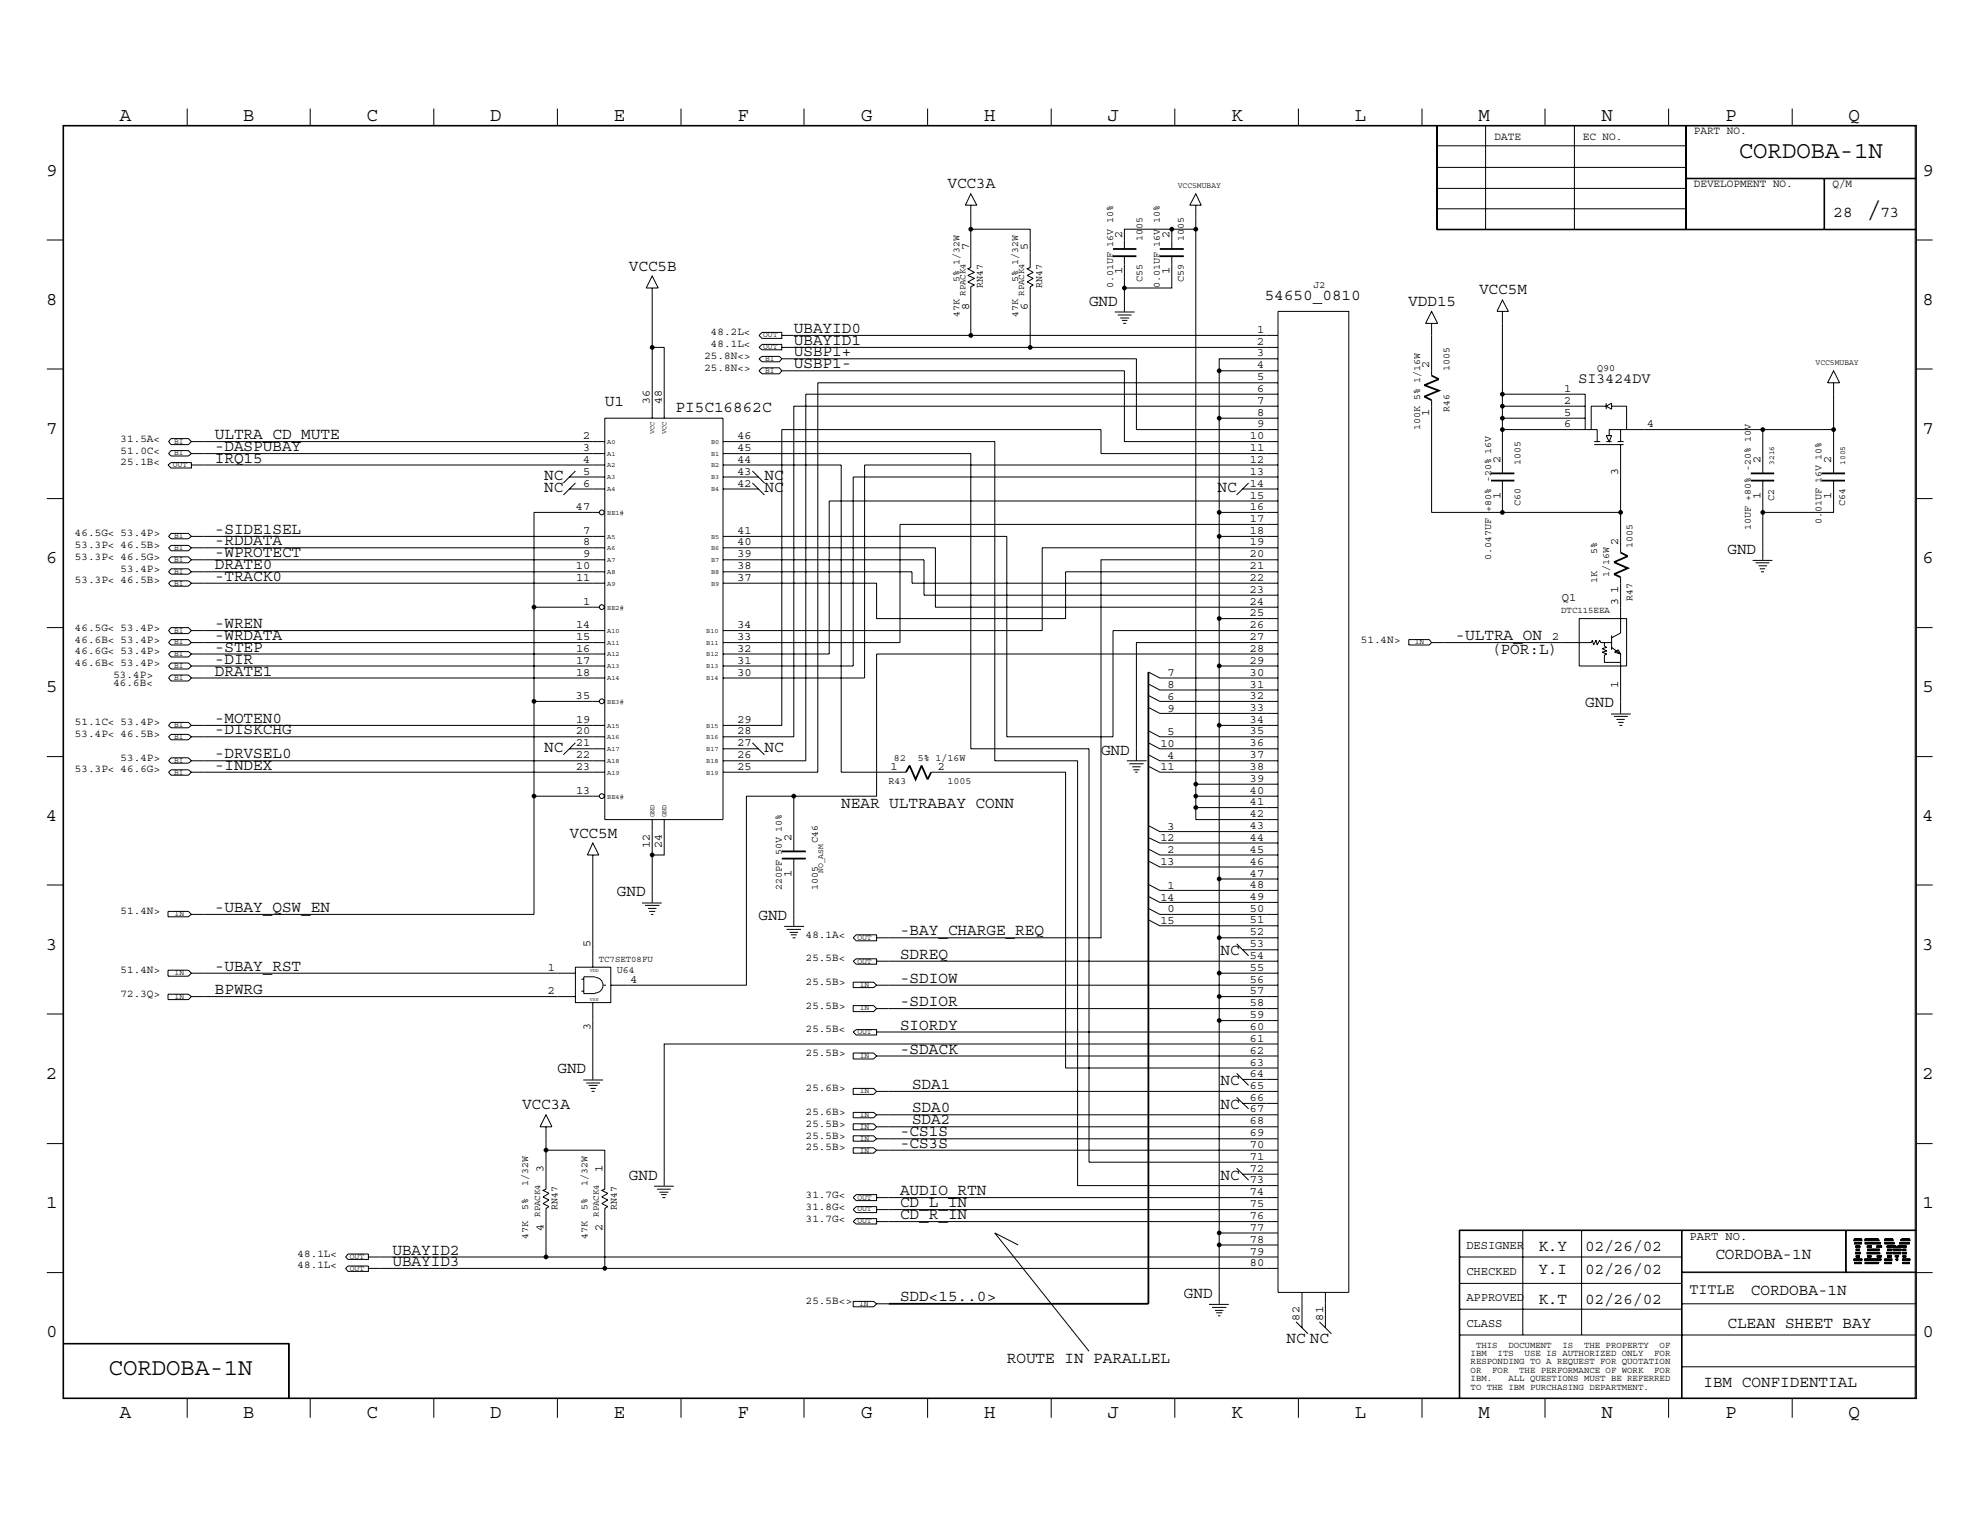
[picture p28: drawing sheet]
<svg xmlns="http://www.w3.org/2000/svg" width="279mm" height="216mm" viewBox="0 0 279 216" stroke-linecap="round" stroke-linejoin="round" font-family="sans-serif">
<defs><g id="words">
<g font-size="3.4">
<text x="245.4" y="22.4">CORDOBA-1N</text>
<text x="263.5" y="30.6">/</text>
<text x="15.3" y="194">CORDOBA-1N</text>
</g>
<g font-size="2.7">
<text x="16.9" y="17">A</text>
<text x="34.3" y="17">B</text>
<text x="51.7" y="17">C</text>
<text x="69.2" y="17">D</text>
<text x="86.6" y="17">E</text>
<text x="104.1" y="17">F</text>
<text x="121.5" y="17">G</text>
<text x="138.9" y="17">H</text>
<text x="156.3" y="17">J</text>
<text x="173.7" y="17">K</text>
<text x="191.2" y="17">L</text>
<text x="208.6" y="17">M</text>
<text x="226" y="17">N</text>
<text x="243.4" y="17">P</text>
<text x="260.9" y="17">Q</text>
<text x="6.5" y="24.8">9</text>
<text x="271.3" y="24.8">9</text>
<text x="6.5" y="43">8</text>
<text x="271.3" y="43">8</text>
<text x="6.5" y="61.2">7</text>
<text x="271.3" y="61.2">7</text>
<text x="6.5" y="79.4">6</text>
<text x="271.3" y="79.4">6</text>
<text x="6.5" y="97.6">5</text>
<text x="271.3" y="97.6">5</text>
<text x="6.5" y="115.8">4</text>
<text x="271.3" y="115.8">4</text>
<text x="6.5" y="134">3</text>
<text x="271.3" y="134">3</text>
<text x="6.5" y="152.2">2</text>
<text x="271.3" y="152.2">2</text>
<text x="6.5" y="170.4">1</text>
<text x="271.3" y="170.4">1</text>
<text x="6.5" y="188.6">0</text>
<text x="271.3" y="188.6">0</text>
<text x="16.9" y="200.1">A</text>
<text x="34.3" y="200.1">B</text>
<text x="51.7" y="200.1">C</text>
<text x="69.2" y="200.1">D</text>
<text x="86.6" y="200.1">E</text>
<text x="104.1" y="200.1">F</text>
<text x="121.5" y="200.1">G</text>
<text x="138.9" y="200.1">H</text>
<text x="156.3" y="200.1">J</text>
<text x="173.7" y="200.1">K</text>
<text x="191.2" y="200.1">L</text>
<text x="208.6" y="200.1">M</text>
<text x="226" y="200.1">N</text>
<text x="243.4" y="200.1">P</text>
<text x="260.9" y="200.1">Q</text>
</g>
<g font-size="2.3">
<text x="133.7" y="26.5">VCC3A</text>
<text x="258.7" y="30.6">28</text>
<text x="265.3" y="30.6">73</text>
<text x="88.7" y="38.2">VCC5B</text>
<text x="208.7" y="41.5">VCC5M</text>
<text x="112" y="47">UBAYID0</text>
<text x="153.7" y="43.2">GND</text>
<text x="178.5" y="42.3">54650_0810</text>
<text x="198.7" y="43.2">VDD15</text>
<text x="112" y="48.7">UBAYID1</text>
<text x="112" y="50.3">USBP1+</text>
<text x="112" y="52">USBP1-</text>
<text x="85.3" y="57.3">U1</text>
<text x="95.3" y="58.2">PI5C16862C</text>
<text x="30.3" y="62">ULTRA_CD_MUTE</text>
<text x="30.3" y="63.7">-DASPUBAY</text>
<text x="30.3" y="65.4">IRQ15</text>
<text x="76.8" y="67.7">NC</text>
<text x="76.8" y="69.4">NC</text>
<text x="107.9" y="69.4">NC</text>
<text x="107.9" y="67.7">NC</text>
<text x="171.8" y="69.4">NC</text>
<text x="30.3" y="77">-RDDATA</text>
<text x="30.3" y="75.4">-SIDE1SEL</text>
<text x="30.3" y="78.7">-WPROTECT</text>
<text x="30.3" y="82">-TRACK0</text>
<text x="30.3" y="80.3">DRATE0</text>
<text x="243.8" y="78.1">GND</text>
<text x="30.3" y="88.6">-WREN</text>
<text x="30.3" y="90.3">-WRDATA</text>
<text x="30.3" y="92">-STEP</text>
<text x="30.3" y="95.3">DRATE1</text>
<text x="30.3" y="93.6">-DIR</text>
<text x="205.4" y="90.3">-ULTRA_ON</text>
<text x="210.4" y="92.3">(POR:L)</text>
<text x="223.7" y="99.8">GND</text>
<text x="30.3" y="103.6">-DISKCHG</text>
<text x="30.3" y="107">-DRVSEL0</text>
<text x="30.3" y="102">-MOTEN0</text>
<text x="76.8" y="106.1">NC</text>
<text x="107.9" y="106.1">NC</text>
<text x="155.4" y="106.5">GND</text>
<text x="30.3" y="108.6">-INDEX</text>
<text x="118.7" y="114">NEAR ULTRABAY CONN</text>
<text x="80.3" y="118.2">VCC5M</text>
<text x="30.3" y="128.7">-UBAY_QSW_EN</text>
<text x="87" y="126.5">GND</text>
<text x="107" y="129.8">GND</text>
<text x="127" y="132">-BAY_CHARGE_REQ</text>
<text x="30.3" y="137">-UBAY_RST</text>
<text x="127" y="135.3">SDREQ</text>
<text x="172.2" y="134.8">NC</text>
<text x="30.3" y="140.3">BPWRG</text>
<text x="127" y="138.7">-SDIOW</text>
<text x="127" y="142">-SDIOR</text>
<text x="127" y="148.7">-SDACK</text>
<text x="127" y="145.4">SIORDY</text>
<text x="78.7" y="151.5">GND</text>
<text x="128.7" y="153.7">SDA1</text>
<text x="172.2" y="153.2">NC</text>
<text x="73.7" y="156.5">VCC3A</text>
<text x="127" y="160.4">-CS1S</text>
<text x="127" y="162">-CS3S</text>
<text x="128.7" y="158.7">SDA2</text>
<text x="128.7" y="157">SDA0</text>
<text x="172.2" y="156.5">NC</text>
<text x="88.7" y="166.5">GND</text>
<text x="172.2" y="166.5">NC</text>
<text x="127" y="168.7">AUDIO_RTN</text>
<text x="127" y="170.3">CD_L_IN</text>
<text x="127" y="172">CD_R_IN</text>
<text x="55.4" y="177">UBAYID2</text>
<text x="55.4" y="178.6">UBAYID3</text>
<text x="217.1" y="176.5">K.Y</text>
<text x="217.1" y="179.8">Y.I</text>
<text x="223.7" y="176.5">02/26/02</text>
<text x="223.7" y="179.8">02/26/02</text>
<text x="242.1" y="177.7">CORDOBA-1N</text>
<text x="127" y="183.6">SDD&lt;15..0&gt;</text>
<text x="167" y="183.1">GND</text>
<text x="217.1" y="184">K.T</text>
<text x="223.7" y="184">02/26/02</text>
<text x="247.1" y="182.7">CORDOBA-1N</text>
<text x="181.5" y="189.6">NC NC</text>
<text x="243.8" y="187.4">CLEAN SHEET BAY</text>
<text x="142.1" y="192.4">ROUTE IN PARALLEL</text>
<text x="240.4" y="195.7">IBM CONFIDENTIAL</text>
</g>
<g font-size="2.1">
<text x="222.8" y="54">SI3424DV</text>
<text x="238.4" y="182.5">TITLE</text>
</g>
<g font-size="1.7">
<text x="136.7" y="35.3" transform="rotate(-90 136.7 35.3)">7</text>
<text x="145" y="35.3" transform="rotate(-90 145 35.3)">5</text>
<text x="158.3" y="33.6" transform="rotate(-90 158.3 33.6)">2</text>
<text x="165" y="33.6" transform="rotate(-90 165 33.6)">2</text>
<text x="158.3" y="38.7" transform="rotate(-90 158.3 38.7)">1</text>
<text x="165" y="38.7" transform="rotate(-90 165 38.7)">1</text>
<text x="136.7" y="43.7" transform="rotate(-90 136.7 43.7)">8</text>
<text x="145" y="43.7" transform="rotate(-90 145 43.7)">6</text>
<text x="177.4" y="47">1</text>
<text x="177.4" y="50.3">3</text>
<text x="177.4" y="48.7">2</text>
<text x="177.4" y="53.7">5</text>
<text x="177.4" y="52">4</text>
<text x="201.7" y="52" transform="rotate(-90 201.7 52)">2</text>
<text x="91.7" y="57" transform="rotate(-90 91.7 57)">36</text>
<text x="93.4" y="57" transform="rotate(-90 93.4 57)">48</text>
<text x="177.4" y="57">7</text>
<text x="177.4" y="58.7">8</text>
<text x="177.4" y="55.3">6</text>
<text x="201.7" y="58.7" transform="rotate(-90 201.7 58.7)">1</text>
<text x="220.7" y="58.7">5</text>
<text x="220.7" y="57">2</text>
<text x="220.7" y="55.3">1</text>
<text x="82.3" y="63.7">3</text>
<text x="82.3" y="62">2</text>
<text x="82.3" y="65.4">4</text>
<text x="104.1" y="65.4">44</text>
<text x="104.1" y="63.7">45</text>
<text x="104.1" y="62">46</text>
<text x="176.4" y="63.7">11</text>
<text x="176.4" y="65.4">12</text>
<text x="176.4" y="62">10</text>
<text x="177.4" y="60.3">9</text>
<text x="211.8" y="65.4" transform="rotate(-90 211.8 65.4)">2</text>
<text x="220.7" y="60.3">6</text>
<text x="232.4" y="60.3">4</text>
<text x="248.4" y="65.4" transform="rotate(-90 248.4 65.4)">2</text>
<text x="258.4" y="65.4" transform="rotate(-90 258.4 65.4)">2</text>
<text x="81.3" y="72">47</text>
<text x="82.3" y="67">5</text>
<text x="82.3" y="68.7">6</text>
<text x="104.1" y="68.7">42</text>
<text x="104.1" y="67">43</text>
<text x="176.4" y="70.4">15</text>
<text x="176.4" y="72">16</text>
<text x="176.4" y="67">13</text>
<text x="176.4" y="68.7">14</text>
<text x="211.8" y="70.4" transform="rotate(-90 211.8 70.4)">1</text>
<text x="228.3" y="67" transform="rotate(-90 228.3 67)">3</text>
<text x="248.4" y="70.4" transform="rotate(-90 248.4 70.4)">1</text>
<text x="258.4" y="70.4" transform="rotate(-90 258.4 70.4)">1</text>
<text x="82.3" y="75.4">7</text>
<text x="82.3" y="77">8</text>
<text x="104.1" y="75.4">41</text>
<text x="104.1" y="77">40</text>
<text x="176.4" y="77">19</text>
<text x="176.4" y="73.7">17</text>
<text x="176.4" y="75.4">18</text>
<text x="228.3" y="77" transform="rotate(-90 228.3 77)">2</text>
<text x="81.3" y="80.3">10</text>
<text x="81.3" y="82">11</text>
<text x="82.3" y="78.7">9</text>
<text x="104.1" y="78.7">39</text>
<text x="104.1" y="82">37</text>
<text x="104.1" y="80.3">38</text>
<text x="176.4" y="83.7">23</text>
<text x="176.4" y="80.3">21</text>
<text x="176.4" y="82">22</text>
<text x="176.4" y="78.7">20</text>
<text x="228.3" y="83.7" transform="rotate(-90 228.3 83.7)">1</text>
<text x="81.3" y="88.6">14</text>
<text x="82.3" y="85.3">1</text>
<text x="104.1" y="88.6">34</text>
<text x="176.4" y="87">25</text>
<text x="176.4" y="88.6">26</text>
<text x="176.4" y="85.3">24</text>
<text x="220.4" y="84.8">Q1</text>
<text x="228.3" y="85.3" transform="rotate(-90 228.3 85.3)">3</text>
<text x="81.3" y="93.6">17</text>
<text x="81.3" y="95.3">18</text>
<text x="81.3" y="90.3">15</text>
<text x="81.3" y="92">16</text>
<text x="104.1" y="90.3">33</text>
<text x="104.1" y="93.6">31</text>
<text x="104.1" y="92">32</text>
<text x="104.1" y="95.3">30</text>
<text x="164.8" y="95.4">7</text>
<text x="176.4" y="93.6">29</text>
<text x="176.4" y="95.3">30</text>
<text x="176.4" y="90.3">27</text>
<text x="176.4" y="92">28</text>
<text x="219" y="90.3">2</text>
<text x="81.3" y="98.6">35</text>
<text x="164.8" y="100.4">9</text>
<text x="164.8" y="98.7">6</text>
<text x="164.8" y="97">8</text>
<text x="176.4" y="100.3">33</text>
<text x="176.4" y="97">31</text>
<text x="176.4" y="98.6">32</text>
<text x="228.3" y="97" transform="rotate(-90 228.3 97)">1</text>
<text x="81.3" y="105.3">21</text>
<text x="81.3" y="107">22</text>
<text x="81.3" y="102">19</text>
<text x="81.3" y="103.6">20</text>
<text x="104.1" y="102">29</text>
<text x="104.1" y="105.3">27</text>
<text x="104.1" y="103.6">28</text>
<text x="104.1" y="107">26</text>
<text x="163.7" y="105.4">10</text>
<text x="164.8" y="103.7">5</text>
<text x="164.8" y="107.1">4</text>
<text x="176.4" y="107">37</text>
<text x="176.4" y="103.6">35</text>
<text x="176.4" y="105.3">36</text>
<text x="176.4" y="102">34</text>
<text x="81.3" y="112">13</text>
<text x="81.3" y="108.6">23</text>
<text x="104.1" y="108.6">25</text>
<text x="125.6" y="108.6">1</text>
<text x="132.3" y="108.6">2</text>
<text x="163.7" y="108.7">11</text>
<text x="176.4" y="113.6">41</text>
<text x="176.4" y="110.3">39</text>
<text x="176.4" y="112">40</text>
<text x="176.4" y="108.6">38</text>
<text x="91.7" y="119.7" transform="rotate(-90 91.7 119.7)">12</text>
<text x="93.4" y="119.7" transform="rotate(-90 93.4 119.7)">24</text>
<text x="111.7" y="118.7" transform="rotate(-90 111.7 118.7)">2</text>
<text x="163.7" y="118.7">12</text>
<text x="164.8" y="117.1">3</text>
<text x="176.4" y="118.7">44</text>
<text x="176.4" y="115.3">42</text>
<text x="176.4" y="117">43</text>
<text x="111.7" y="123.7" transform="rotate(-90 111.7 123.7)">1</text>
<text x="163.7" y="122.1">13</text>
<text x="164.8" y="120.4">2</text>
<text x="164.8" y="125.4">1</text>
<text x="176.4" y="123.7">47</text>
<text x="176.4" y="125.3">48</text>
<text x="176.4" y="120.3">45</text>
<text x="176.4" y="122">46</text>
<text x="163.7" y="127.1">14</text>
<text x="163.7" y="130.4">15</text>
<text x="164.8" y="128.7">0</text>
<text x="176.4" y="130.3">51</text>
<text x="176.4" y="132">52</text>
<text x="176.4" y="127">49</text>
<text x="176.4" y="128.7">50</text>
<text x="77.3" y="137">1</text>
<text x="83.3" y="133.7" transform="rotate(-90 83.3 133.7)">5</text>
<text x="176.4" y="137">55</text>
<text x="176.4" y="133.7">53</text>
<text x="176.4" y="135.3">54</text>
<text x="77.3" y="140.3">2</text>
<text x="89" y="138.7">4</text>
<text x="176.4" y="143.7">59</text>
<text x="176.4" y="140.3">57</text>
<text x="176.4" y="142">58</text>
<text x="176.4" y="138.7">56</text>
<text x="83.3" y="145.4" transform="rotate(-90 83.3 145.4)">3</text>
<text x="176.4" y="147">61</text>
<text x="176.4" y="148.7">62</text>
<text x="176.4" y="145.4">60</text>
<text x="176.4" y="153.7">65</text>
<text x="176.4" y="155.4">66</text>
<text x="176.4" y="150.4">63</text>
<text x="176.4" y="152">64</text>
<text x="176.4" y="160.4">69</text>
<text x="176.4" y="162">70</text>
<text x="176.4" y="157">67</text>
<text x="176.4" y="158.7">68</text>
<text x="76.7" y="165.4" transform="rotate(-90 76.7 165.4)">3</text>
<text x="85" y="165.4" transform="rotate(-90 85 165.4)">1</text>
<text x="176.4" y="167">73</text>
<text x="176.4" y="163.7">71</text>
<text x="176.4" y="165.4">72</text>
<text x="76.7" y="173.7" transform="rotate(-90 76.7 173.7)">4</text>
<text x="85" y="173.7" transform="rotate(-90 85 173.7)">2</text>
<text x="176.4" y="173.7">77</text>
<text x="176.4" y="170.3">75</text>
<text x="176.4" y="172">76</text>
<text x="176.4" y="168.7">74</text>
<text x="176.4" y="177">79</text>
<text x="176.4" y="178.6">80</text>
<text x="176.4" y="175.3">78</text>
<text x="206.9" y="176.3">DESIGNER</text>
<text x="206.9" y="179.9">CHECKED</text>
<text x="238.4" y="175">PART NO.</text>
<text x="206.9" y="183.6">APPROVED</text>
<text x="183.4" y="186.4" transform="rotate(-90 183.4 186.4)">82</text>
<text x="186.7" y="186.4" transform="rotate(-90 186.7 186.4)">81</text>
<text x="206.9" y="187.3">CLASS</text>
</g>
<g font-size="1.6">
<text x="210.9" y="19.8">DATE</text>
<text x="223.4" y="19.8">EC NO.</text>
<text x="239" y="18.9">PART NO.</text>
<text x="239" y="26.4">DEVELOPMENT NO.</text>
<text x="258.6" y="26.4">Q/M</text>
<text x="100.3" y="47.3">48.2L&lt;</text>
<text x="99.4" y="50.6">25.8N&lt;&gt;</text>
<text x="99.4" y="52.3">25.8N&lt;&gt;</text>
<text x="100.3" y="49">48.1L&lt;</text>
<text x="17" y="62.3">31.5A&lt;</text>
<text x="17" y="64">51.0C&lt;</text>
<text x="17" y="65.6">25.1B&lt;</text>
<text x="10.6" y="77.3">53.3P&lt; 46.5B&gt;</text>
<text x="10.6" y="75.7">46.5G&lt; 53.4P&gt;</text>
<text x="10.6" y="79">53.3P&lt; 46.5G&gt;</text>
<text x="10.6" y="82.3">53.3P&lt; 46.5B&gt;</text>
<text x="17" y="80.7">53.4P&gt;</text>
<text x="10.6" y="89">46.5G&lt; 53.4P&gt;</text>
<text x="10.6" y="90.7">46.6B&lt; 53.4P&gt;</text>
<text x="10.6" y="92.3">46.6G&lt; 53.4P&gt;</text>
<text x="10.6" y="94">46.6B&lt; 53.4P&gt;</text>
<text x="16" y="95.7">53.4P&gt;</text>
<text x="192" y="90.7">51.4N&gt;</text>
<text x="16" y="96.9">46.6B&lt;</text>
<text x="10.6" y="104">53.4P&lt; 46.5B&gt;</text>
<text x="10.6" y="102.4">51.1C&lt; 53.4P&gt;</text>
<text x="17" y="107.4">53.4P&gt;</text>
<text x="10.6" y="109">53.3P&lt; 46.6G&gt;</text>
<text x="17" y="129">51.4N&gt;</text>
<text x="17" y="137.3">51.4N&gt;</text>
<text x="113.7" y="135.6">25.5B&lt;</text>
<text x="113.7" y="132.3">48.1A&lt;</text>
<text x="17" y="140.6">72.3Q&gt;</text>
<text x="113.7" y="139">25.5B&gt;</text>
<text x="113.7" y="142.3">25.5B&gt;</text>
<text x="113.7" y="149">25.5B&gt;</text>
<text x="113.7" y="145.6">25.5B&lt;</text>
<text x="113.7" y="154">25.6B&gt;</text>
<text x="113.7" y="159">25.5B&gt;</text>
<text x="113.7" y="157.3">25.6B&gt;</text>
<text x="113.7" y="160.7">25.5B&gt;</text>
<text x="113.7" y="162.3">25.5B&gt;</text>
<text x="113.7" y="169">31.7G&lt;</text>
<text x="113.7" y="170.7">31.8G&lt;</text>
<text x="113.7" y="172.4">31.7G&lt;</text>
<text x="42" y="177.4">48.1L&lt;</text>
<text x="42" y="179">48.1L&lt;</text>
<text x="113.7" y="184">25.5B&lt;&gt;</text>
</g>
<g font-size="1.4">
<text x="161.2" y="34" transform="rotate(-90 161.2 34)">1005</text>
<text x="167" y="34" transform="rotate(-90 167 34)">1005</text>
<text x="135.4" y="39.8" transform="rotate(-90 135.4 39.8)">5% 1/32W</text>
<text x="138.7" y="40.6" transform="rotate(-90 138.7 40.6)">RN47</text>
<text x="143.7" y="39.8" transform="rotate(-90 143.7 39.8)">5% 1/32W</text>
<text x="147.1" y="40.6" transform="rotate(-90 147.1 40.6)">RN47</text>
<text x="157.1" y="40.6" transform="rotate(-90 157.1 40.6)">0.01UF 16V 10%</text>
<text x="161.2" y="39.8" transform="rotate(-90 161.2 39.8)">C55</text>
<text x="163.7" y="40.6" transform="rotate(-90 163.7 40.6)">0.01UF 16V 10%</text>
<text x="167" y="39.8" transform="rotate(-90 167 39.8)">C59</text>
<text x="185.3" y="40.6">J2</text>
<text x="135.4" y="44.8" transform="rotate(-90 135.4 44.8)">47K</text>
<text x="143.7" y="44.8" transform="rotate(-90 143.7 44.8)">47K</text>
<text x="204.6" y="52.3" transform="rotate(-90 204.6 52.3)">1005</text>
<text x="225.4" y="52.3">Q90</text>
<text x="204.6" y="58.2" transform="rotate(-90 204.6 58.2)">R46</text>
<text x="200.4" y="60.6" transform="rotate(-90 200.4 60.6)">100K 5% 1/16W</text>
<text x="214.5" y="65.6" transform="rotate(-90 214.5 65.6)">1005</text>
<text x="214.5" y="71.5" transform="rotate(-90 214.5 71.5)">C60</text>
<text x="250.4" y="70.7" transform="rotate(-90 250.4 70.7)">C2</text>
<text x="260.3" y="71.5" transform="rotate(-90 260.3 71.5)">C64</text>
<text x="230.4" y="77.3" transform="rotate(-90 230.4 77.3)">1005</text>
<text x="247.1" y="74.8" transform="rotate(-90 247.1 74.8)">10UF +80% -20% 10V</text>
<text x="257" y="74" transform="rotate(-90 257 74)">0.01UF 16V 10%</text>
<text x="210.4" y="79" transform="rotate(-90 210.4 79)">0.047UF +80% -20% 16V</text>
<text x="225.4" y="82.3" transform="rotate(-90 225.4 82.3)">1K</text>
<text x="225.4" y="78.1" transform="rotate(-90 225.4 78.1)">5%</text>
<text x="227.1" y="81.4" transform="rotate(-90 227.1 81.4)">1/16W</text>
<text x="230.4" y="84.8" transform="rotate(-90 230.4 84.8)">R47</text>
<text x="126.2" y="107.4">82</text>
<text x="129.5" y="107.4">5% 1/16W</text>
<text x="125.4" y="110.7">R43</text>
<text x="133.7" y="110.7">1005</text>
<text x="115.4" y="119" transform="rotate(-90 115.4 119)">C46</text>
<text x="110.3" y="125.6" transform="rotate(-90 110.3 125.6)">220PF 50V 10%</text>
<text x="115.4" y="125.6" transform="rotate(-90 115.4 125.6)">1005</text>
<text x="87" y="137.3">U64</text>
<text x="74.5" y="167.3" transform="rotate(-90 74.5 167.3)">1/32W</text>
<text x="82.9" y="167.3" transform="rotate(-90 82.9 167.3)">1/32W</text>
<text x="74.5" y="170.7" transform="rotate(-90 74.5 170.7)">5%</text>
<text x="78.7" y="170.7" transform="rotate(-90 78.7 170.7)">RN47</text>
<text x="82.9" y="170.7" transform="rotate(-90 82.9 170.7)">5%</text>
<text x="87" y="170.7" transform="rotate(-90 87 170.7)">RN47</text>
<text x="74.5" y="174.8" transform="rotate(-90 74.5 174.8)">47K</text>
<text x="82.9" y="174.8" transform="rotate(-90 82.9 174.8)">47K</text>
</g>
<g font-size="1.3">
<text x="136.2" y="41.7" transform="rotate(-90 136.2 41.7)">RPACK4</text>
<text x="144.5" y="41.7" transform="rotate(-90 144.5 41.7)">RPACK4</text>
<text x="220.3" y="86.5">DTC115EEA</text>
<text x="84.5" y="135.8">TC7SET08FU</text>
<text x="76.2" y="171.7" transform="rotate(-90 76.2 171.7)">RPACK4</text>
<text x="84.5" y="171.7" transform="rotate(-90 84.5 171.7)">RPACK4</text>
<text x="207.5" y="191.3">IBM</text>
<text x="208.3" y="190.2">THIS</text>
<text x="211.3" y="191.3">ITS</text>
<text x="212.9" y="190.2">DOCUMENT</text>
<text x="215.1" y="191.3">USE IS AUTHORIZED ONLY</text>
<text x="220.5" y="190.2">IS</text>
<text x="223.5" y="190.2">THE PROPERTY</text>
<text x="233.4" y="191.3">FOR</text>
<text x="234.2" y="190.2">OF</text>
<text x="207.5" y="192.5">RESPONDING TO A REQUEST FOR QUOTATION</text>
<text x="207.5" y="193.7">OR</text>
<text x="207.5" y="194.9">IBM.</text>
<text x="207.5" y="196.1">TO THE IBM PURCHASING DEPARTMENT.</text>
<text x="210.6" y="193.7">FOR</text>
<text x="212.9" y="194.9">ALL QUESTIONS MUST BE REFERRED</text>
<text x="214.4" y="193.7">THE PERFORMANCE OF WORK</text>
<text x="233.4" y="193.7">FOR</text>
</g>
<g font-size="1.1">
<text x="166.2" y="26.5">VCC5MUBAY</text>
<text x="107.7" y="47.6">OUT</text>
<text x="107.7" y="49.3">OUT</text>
<text x="107.9" y="52.6">BI</text>
<text x="107.9" y="51">BI</text>
<text x="256.2" y="51.5">VCC5MUBAY</text>
<text x="24.4" y="66">OUT</text>
<text x="24.6" y="64.3">BI</text>
<text x="24.6" y="62.7">BI</text>
<text x="250.4" y="65.6" transform="rotate(-90 250.4 65.6)">3216</text>
<text x="260.3" y="65.6" transform="rotate(-90 260.3 65.6)">1005</text>
<text x="24.6" y="75.9">BI</text>
<text x="24.6" y="77.6">BI</text>
<text x="24.6" y="82.6">BI</text>
<text x="24.6" y="80.9">BI</text>
<text x="24.6" y="79.2">BI</text>
<text x="24.6" y="89.3">BI</text>
<text x="24.6" y="92.6">BI</text>
<text x="24.6" y="90.9">BI</text>
<text x="24.6" y="95.9">BI</text>
<text x="24.6" y="94.3">BI</text>
<text x="199.6" y="90.9">IN</text>
<text x="24.6" y="107.6">BI</text>
<text x="24.6" y="102.6">BI</text>
<text x="24.6" y="104.3">BI</text>
<text x="24.6" y="109.3">BI</text>
<text x="116.2" y="123.2" transform="rotate(-90 116.2 123.2)">NO_ASM</text>
<text x="24.6" y="129.3">IN</text>
<text x="24.6" y="137.6">IN</text>
<text x="121" y="132.7">OUT</text>
<text x="121" y="136">OUT</text>
<text x="24.6" y="141">IN</text>
<text x="121.3" y="139.3">IN</text>
<text x="121.3" y="142.6">IN</text>
<text x="121" y="146">OUT</text>
<text x="121.3" y="149.3">IN</text>
<text x="121.3" y="154.3">IN</text>
<text x="121.3" y="159.3">IN</text>
<text x="121.3" y="161">IN</text>
<text x="121.3" y="157.6">IN</text>
<text x="121.3" y="162.6">IN</text>
<text x="121" y="172.6">OUT</text>
<text x="121" y="169.3">OUT</text>
<text x="121" y="170.9">OUT</text>
<text x="49.4" y="177.6">OUT</text>
<text x="49.4" y="179.3">OUT</text>
<text x="121.2" y="184.3">IN</text>
</g>
<g font-size="1">
<text x="85.7" y="66">A2</text>
<text x="85.7" y="64.3">A1</text>
<text x="85.7" y="62.7">A0</text>
<text x="92.4" y="61.3" transform="rotate(-90 92.4 61.3)">VCC</text>
<text x="94.1" y="61.3" transform="rotate(-90 94.1 61.3)">VCC</text>
<text x="100.3" y="66">B2</text>
<text x="100.3" y="64.3">B1</text>
<text x="100.3" y="62.7">B0</text>
<text x="85.7" y="69.3">A4</text>
<text x="85.7" y="67.6">A3</text>
<text x="100.3" y="69.3">B4</text>
<text x="100.3" y="67.6">B3</text>
<text x="85.7" y="77.6">A6</text>
<text x="85.7" y="76">A5</text>
<text x="85.7" y="72.6">BE1#</text>
<text x="100.3" y="77.6">B6</text>
<text x="100.3" y="76">B5</text>
<text x="85.7" y="82.6">A9</text>
<text x="85.7" y="81">A8</text>
<text x="85.7" y="79.3">A7</text>
<text x="100.3" y="82.6">B9</text>
<text x="100.3" y="81">B8</text>
<text x="100.3" y="79.3">B7</text>
<text x="85.7" y="89.3">A10</text>
<text x="85.7" y="86">BE2#</text>
<text x="99.7" y="89.3">B10</text>
<text x="85.7" y="94.3">A13</text>
<text x="85.7" y="92.6">A12</text>
<text x="85.7" y="91">A11</text>
<text x="99.7" y="94.3">B13</text>
<text x="99.7" y="92.6">B12</text>
<text x="99.7" y="91">B11</text>
<text x="85.7" y="99.3">BE3#</text>
<text x="85.7" y="96">A14</text>
<text x="99.7" y="96">B14</text>
<text x="85.7" y="107.7">A18</text>
<text x="85.7" y="106">A17</text>
<text x="85.7" y="104.3">A16</text>
<text x="85.7" y="102.7">A15</text>
<text x="99.7" y="107.7">B18</text>
<text x="99.7" y="106">B17</text>
<text x="99.7" y="104.3">B16</text>
<text x="99.7" y="102.7">B15</text>
<text x="85.7" y="112.7">BE4#</text>
<text x="85.7" y="109.3">A19</text>
<text x="99.7" y="109.3">B19</text>
<text x="92.4" y="115.3" transform="rotate(-90 92.4 115.3)">GND</text>
<text x="94.1" y="115.3" transform="rotate(-90 94.1 115.3)">GND</text>
</g>
<g font-size=".7">
<text x="83.2" y="137.2">VDD</text>
<text x="83.2" y="141.3">VSS</text>
</g>
</g></defs>
<g fill="none" stroke="#000" stroke-width=".14">
<path d="M8.9 17.7h261.5v179.7h-261.5zM9 17.8h261.3v179.5h-261.3zM26.4 15.3v2.4M43.8 15.3v2.4M61.2 15.3v2.4M78.7 15.3v2.4M96.1 15.3v2.4M113.5 15.3v2.4M130.9 15.3v2.4M148.3 15.3v2.4M165.8 15.3v2.4M183.2 15.3v2.4"/>
<path d="M200.7 15.3v2.4M202.8 17.7v14.7h67.6M209.6 17.7v14.7M218 15.3v2.4M222.2 17.7v14.7M235.5 15.3v2.4M237.9 17.7v14.7M252.9 15.3v2.4M6.6 33.9h2.3M92 38.9l.9 1.7h-1.7zM137 27.3l.8 1.7h-1.6zM137 29v8.8l-.4 .1 .9 .5-.9 .5 .9 .4-.9 .5 .9 .4-.5 .3v6.8h43.3"/>
<path d="M137 32.3h8.4v5.5l-.5 .1 .9 .5-.9 .5 .9 .4-.9 .5 .9 .4-.4 .3v8.5h34.9M158.7 36.2v7.7M165.4 36.2v4.4h-6.7M165.4 32.3v2.8M168.7 27.3l.8 1.7h-1.6zM168.7 32.3h-10v2.8M168.7 29v81.7M202.8 32.3h67.6M202.8 29.5h35.1M202.8 26.6h35.1M202.8 23.6h35.1M202.8 20.6h35.1"/>
<path d="M237.9 25.2h32.5M237.9 25.1h32.5M257.4 25.2v7.2M257.5 25.2v7.2M270.4 33.9h2.3M6.6 52.1h2.3M85.3 59h16.7v56.7h-16.7zM92 59v-10h1.7v10M92 40.6v8.4M107.1 50.6l.4-.3h2.5l.3 .3-.3 .5h-2.5zM107.5 46.9h2.8v.9h-2.8l-.4-.5zM107.5 48.6h2.8v.8h-2.8l-.4-.4z"/>
<path d="M107.5 51.9h2.5l.3 .4-.3 .4h-2.5l-.4-.4zM110.3 49h35.1M110.3 47.3h26.7M110.3 52.3h48.4v10h21.6M110.3 50.6h50.1v10h19.9M157.3 44h2.8M157.7 44.4h2M158.1 44.9h1.2M158.3 45.2h.8M158.5 45.6h.4M172 59v43.4M172 52.3h8.3"/>
<path d="M172 59h8.3M180.3 43.9h10v138.5h-10zM180.3 50.6h-8.3v8.4M180.3 54h-64.9v55h-13.4M180.3 57.3h-68.3v46.7h-10M180.3 55.6h-66.6v51.8h-11.7M202 43.9l.9 1.7h-1.7zM202 56.5v15.8h26.7M202 45.6v7.4M212 42.3l.9 1.6h-1.7zM212 57.3h11.7M212 55.6h11.7v5"/>
<path d="M212 59h11.7M212 43.9v22.9M226.7 57.3l.7-.4v.8zM226.7 57.3h-2.2v3.3M226.7 56.9v.8M227.4 57.3h2.1v3.3M258.7 52.3l.9 1.7h-1.7zM258.7 54v12.8M270.4 52.1h2.3M6.6 70.4h2.3M23.7 65.6l.4-.3h2.9v.7h-2.9zM23.8 77.3l.3-.3h2.5l.4 .3-.4 .4h-2.5z"/>
<path d="M24.1 78.6h2.5l.4 .4-.4 .4h-2.5l-.3-.4zM24.1 61.9h2.5l.4 .4-.4 .4h-2.5l-.3-.4zM24.1 75.3h2.5l.4 .4-.4 .3h-2.5l-.3-.3zM24.1 63.6h2.5l.4 .4-.4 .3h-2.5l-.3-.3zM27 62.3h58.3M27 65.6h58.3M27 64h58.3M27 79h58.3M27 77.3h58.3M27 75.7h58.3M80.3 69h5M80.3 67.3h5"/>
<path d="M81.2 66.5l-1.7 1.7M81.2 68.2l-1.7 1.6M84.6 72.3h-9.2v56.7h-48.4M102 64h35v41.7h16.7v58.3h26.6M102 62.3h38.4v45.1h11.7v59.9h28.2M102 65.6h16.7v43.4h9.1M102 69h5M102 67.3h5M102 79h28.4v5h49.9M102 77.3h30v8.4h48.3M102 75.7h40.1v28.3h15v-15h23.2M106.2 68.2l1.7 1.6"/>
<path d="M106.2 66.5l1.7 1.7M172 72.3h8.3M172 75.7h8.3M175.3 69h5M176.2 68.2l-1.7 1.6M180.3 79h-24.9v53.3h-31.7M180.3 64h-24.9v-3.4h-45.1v41.8h-8.3M180.3 65.6h-58.3v30.1h-20M180.3 70.7h-63.3v21.6h-15M180.3 67.3h-59.9v26.7h-18.4M180.3 74h-53.3v16.7h-25M180.3 77.3h-33.2v11.7h-45.1"/>
<path d="M212 60.6h13.4v1.7M212 67.8v4.5M225 62.3h.8M225 62.7h4.1M226.7 61.5h.7l-.3 .8zM226.7 62.3h.7M228.3 62.3h.8M228.7 60.6v1.7M228.7 62.7v15.3M247.3 79.1h2.8M247.7 79.4h2M248.2 79.8h1.1"/>
<path d="M248.8 60.6h-21.7v.9M248.8 67.8v11.2M258.7 60.6h-9.9v6.2M258.7 67.8v4.5h-9.9M270.4 70.4h2.3M6.6 88.6h2.3M23.8 82.3l.3-.3h2.5l.4 .3-.4 .4h-2.5zM23.8 92.3l.3-.4h2.5l.4 .4-.4 .4h-2.5zM24.1 80.3h2.5l.4 .4-.4 .3h-2.5l-.3-.3zM24.1 90.3h2.5l.4 .4-.4 .3h-2.5l-.3-.3zM24.1 88.6h2.5l.4 .4-.4 .4h-2.5l-.3-.4zM24.1 95.2h2.5l.4 .5-.4 .4h-2.5l-.3-.4z"/>
<path d="M24.1 93.6h2.5l.4 .4-.4 .4h-2.5l-.3-.4zM27 82.3h58.3M27 80.7h58.3M27 90.7h58.3M27 89h58.3M27 92.3h58.3M27 95.7h58.3M27 94h58.3M75.4 85.7h9.2M75.4 99h9.2M102 80.7h26.7v1.6h51.6M162.1 96.5l1.6 .9h16.6"/>
<path d="M162.1 98.1l1.6 .9h16.6M162.1 99.8l1.6 .9h16.6M162.1 94.8l1.6 .9h16.6M172 87.3h8.3M172 94h8.3M180.3 90.7h-19.9v16.7M180.3 80.7h-29.9v6.6h-26.7v-5h-21.7M180.3 92.3h-56.6v20.1h-18.4v26.6h-19.1M198.8 90.3h2.9l.3 .4-.3 .3h-2.9zM202 90.7h22.5l.2-.4 .2 .7 .3-.7 .2 .7 .3-.7 .2 .4h1.5M222.8 87.3h6.7v6.7h-6.7zM226.4 90.7v.5l.3 .2-.6 .1 .6 .4-.6 .1 .6 .3-.3 .2v1h2.3"/>
<path d="M227.4 89.7v2M227.4 91.4l1.3 .9M227.8 92l.5-.3 .4 .6zM228.7 81.4v7.9l-1.3 .7M228.7 92.3v8.4M248.3 80.3h.8M248.5 80.7h.4M270.4 88.6h2.3M6.6 106.8h2.3M23.8 109l.3-.4h2.5l.4 .4-.4 .4h-2.5zM23.8 104l.3-.4h2.5l.4 .4-.4 .4h-2.5zM24.1 101.9h2.5l.4 .5-.4 .3h-2.5l-.3-.3z"/>
<path d="M24.1 106.9h2.5l.4 .5-.4 .3h-2.5l-.3-.3zM27 104h58.3M27 102.4h58.3M27 109h58.3M27 107.4h58.3M75.4 112.4h9.2M80.3 105.7h5M81.2 104.8l-1.7 1.7M83.7 119l.8 1.6h-1.6zM92 115.7v11.6M93.7 115.7v4.9h-1.7M102 105.7h5"/>
<path d="M106.2 104.8l1.7 1.7M112 112.4v7.7M131.4 109h19v41.7h29.9M159 107.4h2.8M159.3 107.8h2.1M159.8 108.2h1.2M159.9 108.6h.9M160.2 109h.3M162.1 119.8l1.6 .8h16.6M162.1 118.2l1.6 .8h16.6M162.1 116.5l1.6 .8h16.6M162.1 104.8l1.6 .9h16.6"/>
<path d="M162.1 106.5l1.6 .9h16.6M162.1 108.1l1.6 .9h16.6M162.1 103.1l1.6 .9h16.6M168.7 112.4h11.6M168.7 114h11.6M168.7 112.4v3.3h11.6M180.3 110.7h-11.6v1.7M180.3 102.4h-8.3v21.6M227.3 100.8h2.8M227.8 101.1h1.9M228.1 101.5h1.2M228.3 101.9h.8"/>
<path d="M228.5 102.4h.4M270.4 106.8h2.3M6.6 124.9h2.3M23.7 128.6h2.9l.4 .4-.4 .4h-2.9zM23.7 136.9h2.9l.4 .4-.4 .5h-2.9zM27 137.3h54.2M81.2 136.5h5v5h-5zM82 138.2h.4M82 139.9h.4M83.7 120.6v15.9M84 137.8h-1.6v2.4h1.6M84 137.9a1.1 1.1 0 0 1 1.1 1.2 1.1 1.1 0 0 1-1.1 1"/>
<path d="M85.2 139h.3M90.6 127.4h2.8M91 127.8h2M91.4 128.2h1.2M91.6 128.6h.9M91.9 129h.3M110.7 130.7h2.8M111 131.1h2M111.4 131.6h1.2M111.6 131.9h.8M111.8 132.3h.5M112 121.2v9.4"/>
<path d="M120.4 132.3l.4-.4h2.9v.9h-2.9zM120.4 135.6l.4-.3h2.9v.8h-2.9zM120.4 138.6h2.9l.4 .4-.4 .4h-2.9zM123.7 139h56.6M123.7 135.6h56.6M162.1 129.8l1.6 .8h16.6M162.1 124.8l1.6 .8h16.6M162.1 121.5l1.6 .8h16.6M162.1 126.5l1.6 .8h16.6M162.1 128.2l1.6 .8h16.6M172 124v51.7M172 124h8.3"/>
<path d="M172 132.3h8.3M172 137.3h8.3M174.5 133.2l1.7 1.7M175.3 134h5M270.4 124.9h2.3M6.6 143.1h2.3M23.7 140.3h2.9l.4 .3-.4 .5h-2.9zM27 140.6h54.2M77 159v8.8l-.4 .2 .9 .4-.9 .5 .9 .4-.9 .5 .9 .5-.5 .2v6.9h103.3M77 157.3l.9 1.7h-1.7zM82.3 152.4h2.8M82.7 152.8h2"/>
<path d="M83.1 153.2h1.2M83.3 153.6h.8M83.5 154h.4M83.7 141.5v10.8M120.4 145.6l.4-.3h2.9v.7h-2.9zM120.4 153.6h2.9l.4 .4-.4 .4h-2.9zM120.4 141.9h2.9l.4 .4-.4 .4h-2.9zM120.4 148.6h2.9l.4 .4-.4 .4h-2.9zM120.4 157h2.9l.4 .3-.4 .4h-2.9zM120.4 158.6h2.9l.4 .4-.4 .4h-2.9zM123.7 142.3h56.6M123.7 145.6h56.6"/>
<path d="M123.7 149h56.6M123.7 154h56.6M123.7 159h56.6M123.7 157.3h56.6M172 140.6h8.3M172 144h8.3M174.5 154.9l1.7 1.6M174.5 151.5l1.7 1.7M175.3 152.3h5M175.3 155.7h5M180.3 147.3h-86.6v20M270.4 143.1h2.3"/>
<path d="M6.6 179.6h2.3M6.6 161.4h2.3M48.8 179l.3-.4h2.9v.8h-2.9zM49.1 177h2.9v.7h-2.9l-.3-.3zM52 177.4h25M52 179h128.3M77 162.3h8.3v5.5l-.4 .2 .9 .4-.9 .5 .9 .4-.9 .5 .9 .5-.5 .2v8.5M92.3 167.4h2.8M92.7 167.8h2M93 168.2h1.3M93.3 168.6h.8M93.5 169h.4"/>
<path d="M120.4 172.4l.4-.4h2.9v.7h-2.9zM120.4 169l.4-.4h2.9v.8h-2.9zM120.4 170.7l.4-.4h2.9v.8h-2.9zM120.4 160.3h2.9l.4 .4-.4 .3h-2.9zM120.4 162h2.9l.4 .3-.4 .4h-2.9zM123.7 160.7h56.6M123.7 162.3h56.6M123.7 169h56.6M123.7 172.4h56.6M123.7 170.7h56.6M143.7 175.7l-3.3-1.7 13.3 16.7M172 174h8.3"/>
<path d="M174.5 164.8l1.7 1.7M175.3 165.7h5M180.3 175.7h-8.3v8.3M205.9 177.4h31.4M205.9 173.7h64.5M206 173.6v23.7M214.9 173.6v14.8M223.2 173.6v14.8M237.3 173.6v23.7M237.3 179.5h33.1M237.3 179.6h35.4M260.4 173.6v6"/>
<path d="M260.5 173.6v6M261.6 177.8h1.1v.1h-1.1zM261.6 177.7h1.1v.1h-1.1zM261.6 177.6h1.1v.1h-1.1zM261.6 175h1.1v.1h-1.1zM261.6 174.9h1.1v.1h-1.1zM261.6 178.3h1.1h-1.1M261.6 178.2h1.1h-1.1M261.6 178.1h1.1h-1.1M261.6 175.5h1.1h-1.1M261.6 175.4h1.1h-1.1M261.6 175.3h1.1h-1.1"/>
<path d="M261.6 174.8h1.1h-1.1M261.9 176.9h.6v.1h-.6zM261.9 176.8h.6v.1h-.6zM261.9 176.7h.6v.1h-.6zM261.9 175.9h.6v.1h-.6zM261.9 175.9h.6h-.6zM261.9 177.4h.6h-.6M261.9 177.3h.6h-.6M261.9 177.2h.6h-.6M261.9 176.4h.6h-.6M261.9 176.3h.6h-.6M261.9 175.8h.6h-.6"/>
<path d="M263.1 175h2.1v.1h-2.1zM263.1 174.9h2v.1h-2zM263.1 177.8h2.2v.1h-2.2zM263.1 177.7h2.3v.1h-2.3zM263.1 177.6h2.3v.1h-2.3zM263.1 178.3h2h-2M263.1 178.2h2h-2M263.1 178.1h2.1h-2.1M263.1 174.8h2h-2M263.1 175.5h2.3h-2.3M263.1 175.4h2.3h-2.3M263.1 175.3h2.2h-2.2"/>
<path d="M263.5 176.9h1.8v.1h-1.8zM263.5 176.8h1.8v.1h-1.8zM263.5 176.7h1.7v.1h-1.7zM263.5 175.9h.6v.1h-.6zM263.5 175.9h.6h-.6zM263.5 176.4h1.7h-1.7M263.5 176.4h1.8h-1.8M263.5 176.3h1.8h-1.8M263.5 177.4h.6h-.6M263.5 177.3h.6h-.6M263.5 177.2h.6h-.6M263.5 175.8h.6h-.6"/>
<path d="M264.8 175.9h.7v.1h-.7zM264.8 175.9h.7h-.7zM264.8 177.4h.7h-.7M264.8 177.3h.7h-.7M264.8 177.2h.7h-.7M264.8 175.8h.7h-.7M265.9 177.8h1.1v.1h-1.1zM265.9 177.7h1.1v.1h-1.1zM265.9 177.6h1.1v.1h-1.1zM265.9 175h1.2v.1h-1.2zM265.9 174.9h1.2v.1h-1.2zM265.9 178.3h1.1h-1.1"/>
<path d="M265.9 178.2h1.1h-1.1M265.9 178.1h1.1h-1.1M265.9 175.5h1.5h-1.5M265.9 175.4h1.5h-1.5M265.9 175.3h1.4h-1.4M265.9 174.8h1.2h-1.2M266.3 176.9h.7v.1h-.7zM266.3 176.8h.7v.1h-.7zM266.3 176.7h.7v.1h-.7zM266.3 175.9h1.3v.1h-1.3zM266.3 175.9h1.2h-1.2zM266.3 177.4h.7h-.7"/>
<path d="M266.3 177.3h.7h-.7M266.3 177.2h.7h-.7M266.3 176.4h.7h-.7M266.3 176.3h.7h-.7M266.3 175.8h1.2h-1.2M267 176.4h1.3h-1.3M267 176.3h1.3h-1.3M267.1 176.7h1.1v.1h-1.1zM267.1 176.4h1.2h-1.2M267.2 176.9h.9v.1h-.9zM267.2 176.8h1v.1h-1zM267.4 177.3h.6h-.6"/>
<path d="M267.4 177.2h.6h-.6M267.5 177.4h.4h-.4M267.5 177.7h.3v.1h-.3zM267.5 177.6h.3v.1h-.3zM267.6 177.8l.1 .1zM267.7 175.9h1.3v.1h-1.3zM267.8 175.9h1.2h-1.2zM267.8 175.8h1.2h-1.2M268 175.5h1.5h-1.5M268.1 175.4h1.4h-1.4M268.1 175.3h1.4h-1.4M268.2 175h1.3v.1h-1.3z"/>
<path d="M268.2 174.9h1.3v.1h-1.3zM268.3 174.8h1.2h-1.2M268.5 177.8h1v.1h-1zM268.5 177.7h1v.1h-1zM268.5 177.6h1v.1h-1zM268.5 176.9h.5v.1h-.5zM268.5 176.8h.5v.1h-.5zM268.5 176.7h.5v.1h-.5zM268.5 178.3h1h-1M268.5 178.2h1h-1M268.5 178.1h1h-1M268.5 177.4h.5h-.5"/>
<path d="M268.5 177.3h.5h-.5M268.5 177.2h.5h-.5M268.5 176.4h.5h-.5M268.5 176.3h.5h-.5M270.4 173.6h-64.5v23.7M270.4 161.4h2.3M8.9 189.6h31.9v7.7M8.9 189.7h31.9M26.4 197.3v2.8M40.7 189.6v7.7M43.8 197.3v2.8M61.2 197.3v2.8"/>
<path d="M78.7 197.3v2.8M96.1 197.3v2.8M113.5 197.3v2.8M120.4 183.6h2.9l.4 .4-.4 .4h-2.9zM123.7 184h1.7M130.9 197.3v2.8M148.3 197.3v2.8M165.8 197.3v2.8M170.6 184.1h2.8M171 184.5h2.1M171.4 184.9h1.2M171.6 185.3h.9"/>
<path d="M171.9 185.7h.3M182.9 186.5l1.7 1.7M183.2 197.3v2.8M183.7 182.4v5M186.2 186.5l1.7 1.7M187 182.4v5M200.7 197.3v2.8M205.9 188.4h64.5M205.9 184.7h31.4M205.9 181.1h31.4M218 197.3v2.8M235.5 197.3v2.8"/>
<path d="M237.3 192.9h33.1M237.3 184h33.1M252.9 197.3v2.8"/>
<circle cx="84.9" cy="72.3" r=".34"/>
<circle cx="84.9" cy="99" r=".34"/>
<circle cx="84.9" cy="85.7" r=".34"/>
<circle cx="84.9" cy="112.3" r=".34"/>
</g>
<g fill="none" stroke="#000" stroke-width=".25">
<path d="M157.1 36.2h3.3M157.1 35.1h3.3M163.7 36.2h3.3M163.7 35.1h3.3M202 53l1 .5-2 .9 2 .7-2 .9 1 .5M210.4 67.8h3.3M210.4 66.8h3.3M228.7 78l1 .5-1.9 .8 1.9 .9-1.9 .8 .9 .4M247.1 67.8h3.3M247.1 66.8h3.3M257 67.8h3.3M257 66.8h3.3"/>
<path d="M162.1 94.8v89.2h-36.7M127.8 109l.6-1 .8 2 .8-2 .9 2 .5-1M110.3 121.2h3.4M110.3 120.1h3.4"/>
</g>
<g fill="#000">
<circle cx="137" cy="32.3" r=".34"/>
<circle cx="165.4" cy="32.3" r=".34"/>
<circle cx="168.7" cy="32.3" r=".34"/>
<circle cx="92" cy="49" r=".34"/>
<circle cx="137" cy="47.3" r=".34"/>
<circle cx="145.4" cy="49" r=".34"/>
<circle cx="158.7" cy="40.6" r=".34"/>
<circle cx="172" cy="59" r=".34"/>
<circle cx="172" cy="52.3" r=".34"/>
<circle cx="212" cy="57.3" r=".34"/>
<circle cx="212" cy="59" r=".34"/>
<circle cx="212" cy="55.6" r=".34"/>
<circle cx="172" cy="75.7" r=".34"/>
<circle cx="172" cy="72.3" r=".34"/>
<circle cx="212" cy="72.3" r=".34"/>
<circle cx="212" cy="60.6" r=".34"/>
<circle cx="228.7" cy="72.3" r=".34"/>
<circle cx="248.8" cy="60.6" r=".34"/>
<circle cx="248.8" cy="72.3" r=".34"/>
<circle cx="258.7" cy="60.6" r=".34"/>
<circle cx="75.4" cy="99" r=".34"/>
<circle cx="75.4" cy="85.7" r=".34"/>
<circle cx="172" cy="87.3" r=".34"/>
<circle cx="172" cy="94" r=".34"/>
<circle cx="75.4" cy="112.3" r=".34"/>
<circle cx="112" cy="112.3" r=".34"/>
<circle cx="168.7" cy="112.3" r=".34"/>
<circle cx="168.7" cy="110.6" r=".34"/>
<circle cx="168.7" cy="114" r=".34"/>
<circle cx="172" cy="102.4" r=".34"/>
<circle cx="92" cy="120.6" r=".34"/>
<circle cx="172" cy="137.3" r=".34"/>
<circle cx="172" cy="124" r=".34"/>
<circle cx="172" cy="132.3" r=".34"/>
<circle cx="172" cy="144" r=".34"/>
<circle cx="172" cy="140.6" r=".34"/>
<circle cx="77" cy="177.4" r=".34"/>
<circle cx="77" cy="162.3" r=".34"/>
<circle cx="85.3" cy="179" r=".34"/>
<circle cx="172" cy="174" r=".34"/>
<circle cx="172" cy="175.7" r=".34"/>
</g>
<use href="#words"/>
</svg>
